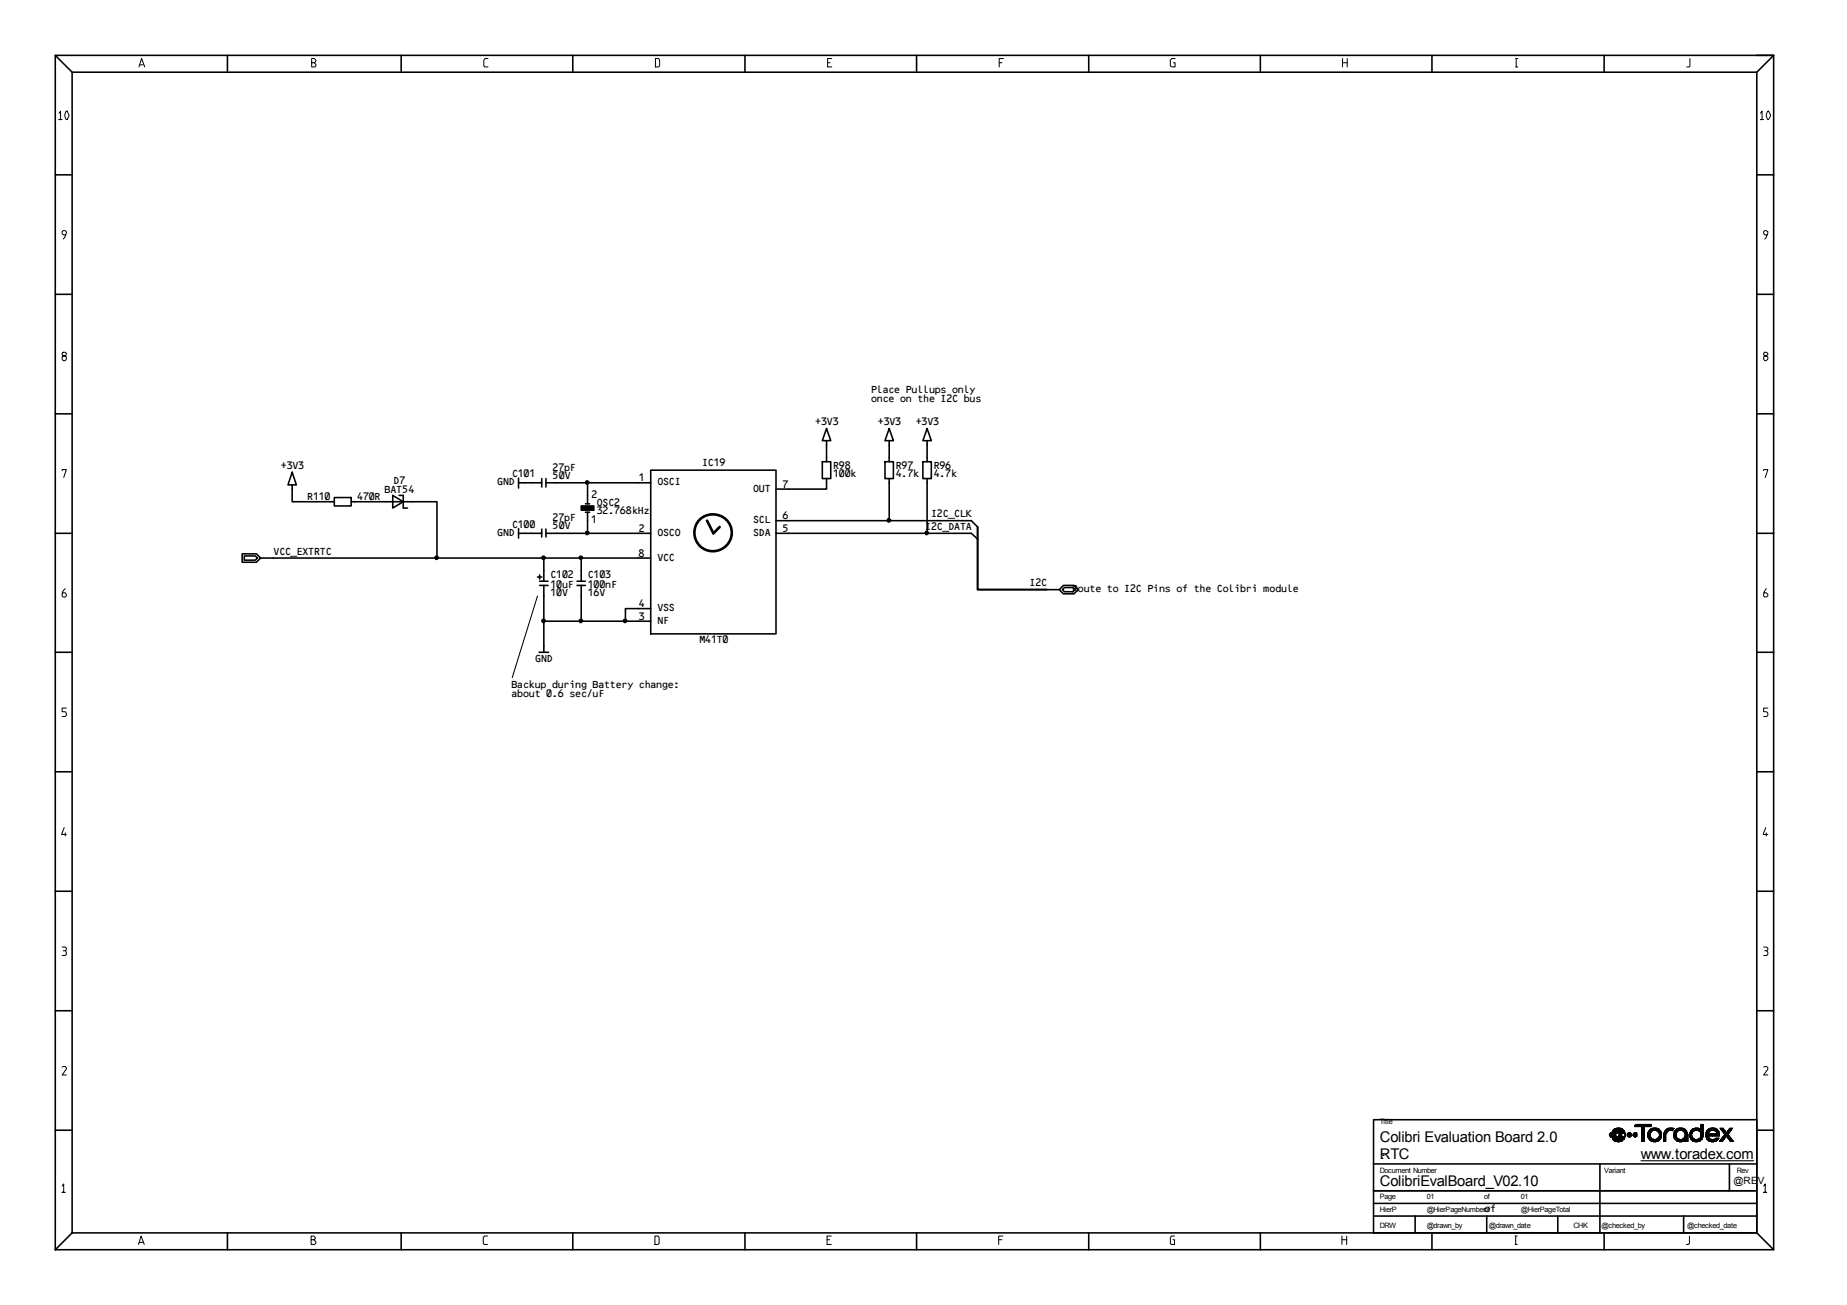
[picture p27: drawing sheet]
<svg xmlns="http://www.w3.org/2000/svg" width="297mm" height="210mm" viewBox="0 0 297 210" stroke-linecap="round" stroke-linejoin="round" font-family="sans-serif">
<defs><g id="words">
<g font-size="2.4">
<text x="221.9" y="183.7">Colibri Evaluation Board 2.0</text>
<text x="221.9" y="186.4">RTC</text>
<text x="221.9" y="190.7">ColibriEvalBoard_V02.10</text>
<text x="222" y="186.4">.</text>
<text x="263.9" y="186.5">www.toradex.com</text>
</g>
<g font-size="1.8">
<text x="140" y="63.2">Place Pullups only</text>
<text x="140" y="64.7">once on the I2C bus</text>
<text x="131.1" y="68.3">+3V3</text>
<text x="141.1" y="68.3">+3V3</text>
<text x="147.2" y="68.3">+3V3</text>
<text x="45.1" y="75.4">+3V3</text>
<text x="63.2" y="77.9">D7</text>
<text x="82.3" y="76.7">C101</text>
<text x="88.8" y="75.7">27pF</text>
<text x="88.8" y="77.1">50V</text>
<text x="102.7" y="77.4">1</text>
<text x="112.9" y="75">IC19</text>
<text x="133.9" y="75.4">R98</text>
<text x="133.9" y="76.7">100k</text>
<text x="144" y="75.4">R97</text>
<text x="144" y="76.7">4.7k</text>
<text x="150.1" y="75.4">R96</text>
<text x="150.1" y="76.7">4.7k</text>
<text x="49.4" y="80.4">R110</text>
<text x="57.4" y="80.4">470R</text>
<text x="61.8" y="79.3">BAT54</text>
<text x="79.9" y="78.1">GND</text>
<text x="88.8" y="83.8">27pF</text>
<text x="95.1" y="80">2</text>
<text x="95.9" y="81.5">OSC2</text>
<text x="95.9" y="82.7">32.768kHz</text>
<text x="105.7" y="78.1">OSCI</text>
<text x="121.1" y="79.1">OUT</text>
<text x="125.8" y="83.5">6</text>
<text x="125.8" y="78.4">7</text>
<text x="149.7" y="83.2">I2C_CLK</text>
<text x="43.9" y="89.3">VCC_EXTRTC</text>
<text x="79.9" y="86.2">GND</text>
<text x="82.3" y="84.9">C100</text>
<text x="88.8" y="85.1">50V</text>
<text x="95" y="84.2">1</text>
<text x="102.6" y="89.6">8</text>
<text x="102.7" y="85.5">2</text>
<text x="105.7" y="86.2">OSCO</text>
<text x="121.1" y="84.2">SCL</text>
<text x="121.1" y="86.2">SDA</text>
<text x="125.8" y="85.5">5</text>
<text x="148.8" y="85.2">I2C_DATA</text>
<text x="88.5" y="94.5">10uF</text>
<text x="88.5" y="95.9">10V</text>
<text x="88.5" y="92.9">C102</text>
<text x="94.5" y="94.5">100nF</text>
<text x="94.5" y="95.9">16V</text>
<text x="94.5" y="92.9">C103</text>
<text x="105.7" y="90.3">VCC</text>
<text x="165.5" y="94.2">I2C</text>
<text x="172.4" y="95.3">Route to I2C Pins of the Colibri module</text>
<text x="102.7" y="97.6">4</text>
<text x="102.7" y="99.7">3</text>
<text x="105.7" y="98.3">VSS</text>
<text x="105.7" y="100.3">NF</text>
<text x="86" y="106.4">GND</text>
<text x="112.4" y="103.4">M41T0</text>
<text x="82.2" y="110.6">Backup during Battery change:</text>
<text x="82.2" y="112.1">about 0.6 sec/uF</text>
<text x="222" y="185.9">.</text>
<text x="238.7" y="195">of</text>
</g>
<text font-size="1.6" x="278.8" y="190.5">@REV</text>
<g font-size="1.2">
<text x="221.9" y="180.9">Title</text>
<text x="221.9" y="188.7">Document Number</text>
<text x="258" y="188.7">Variant</text>
<text x="279.3" y="188.7">Rev</text>
<text x="221.9" y="194.9">HierP</text>
<text x="221.9" y="192.8">Page</text>
<text x="221.9" y="197.5">DRW</text>
<text x="229.4" y="192.8">01</text>
<text x="229.4" y="194.9">@HierPageNumberof</text>
<text x="229.4" y="197.5">@drawn_by</text>
<text x="238.7" y="192.8">of</text>
<text x="239.4" y="197.5">@drawn_date</text>
<text x="244.6" y="192.8">01</text>
<text x="244.6" y="194.9">@HierPageTotal</text>
<text x="253.1" y="197.5">CHK</text>
<text x="257.6" y="197.5">@checked_by</text>
<text x="271.4" y="197.5">@checked_date</text>
</g>
</g></defs>
<g fill="none" stroke="#000" stroke-width=".25">
<path d="M8.9 8.9h276.3v192.1h-276.3zM8.9 8.9l2.7 2.7M11.6 11.6h270.9v186.7h-270.9zM36.6 8.9v2.7M64.5 8.9v2.7M92.1 8.9v2.7M119.8 8.9v2.7M147.4 8.9v2.7M175.1 8.9v2.7M202.7 8.9v2.7M230.3 8.9v2.7M258 8.9v2.7"/>
<path d="M282.5 8.9h2.7l-2.7 2.7M8.9 28.1h2.7M282.5 28.1h2.7M8.9 47.3h2.7M282.5 47.3h2.7M8.9 66.6h2.7M47 76l.7 2h-1.4zM47 78v2.7h6.8M63.2 79.7l1.7 1-1.7 1zM64.2 79.7h.7v2h.6M83.4 77.7h3.7M83.4 76.9v1.6"/>
<path d="M87.1 77v1.3M87.8 77.7h16.8M87.8 77v1.3M94.5 77.7v3.3M104.6 75.6h20.2v26.4h-20.2zM132.2 74.3h1.4v2.7h-1.4zM132.9 68.9l.7 2h-1.4zM132.9 77v1.7h-8.1M132.9 70.9v3.4M142.3 74.3h1.4v2.7h-1.4zM143 68.9l.7 2h-1.4zM143 70.9v3.4"/>
<path d="M143 77v6.7M148.4 74.3h1.4v2.7h-1.4zM149.1 68.9l.7 2h-1.4zM149.1 70.9v3.4M149.1 77v8.8M282.5 66.6h2.7M8.9 85.8h2.7M38.9 89.1h2.3l.7 .7-.7 .6h-2.3zM39.3 89.4h1.8l.3 .4-.3 .3h-1.8zM41.9 89.8h62.7M53.8 80h2.7v1.4h-2.7zM56.5 80.7h13.8v9.1"/>
<path d="M83.4 85.8h3.7M83.4 85v1.5M86.4 92.8h.7M86.8 93.5h1.3M86.8 94.2h1.3M86.8 92.5v.6M87.1 85.1v1.3M87.5 99.9h13.1M87.5 89.8v3.7M87.5 94.2v10.7M87.8 85.8h16.8M87.8 85.1v1.3"/>
<path d="M92.8 93.5h1.3M92.8 94.2h1.3M93.5 89.8v3.7M93.5 94.2v5.7M94.1 82.4h.7M94.1 81h.7M94.5 82.4v3.4M104.6 97.9h-4v2h4M124.8 85.8h31.4l1 .9M124.8 83.7h31.4l1 1.1M168.3 94.8h2M170.3 94.8l.7-.6h1.7l.7 .6-.7 .7h-1.7z"/>
<path d="M170.9 94.8l.3-.3h1.4l.3 .3-.3 .4h-1.4zM282.5 85.8h2.7M8.9 104.9h2.7M86.7 104.9h1.5M282.5 104.9h2.7M8.9 124.1h2.7M282.5 124.1h2.7M8.9 143.4h2.7M282.5 143.4h2.7M8.9 162.6h2.7M282.5 162.6h2.7M8.9 181.8h2.7"/>
<path d="M11.6 198.3l-2.7 2.7M36.6 198.3v2.7M64.5 198.3v2.7M92.1 198.3v2.7M119.8 198.3v2.7M147.4 198.3v2.7M175.1 198.3v2.7M202.7 198.3v2.7M220.9 180.1h61.6v18.2h-61.6zM220.9 187.2h61.6M220.9 191.5h61.6M220.9 193.6h61.6"/>
<path d="M220.9 195.6h61.6M227.6 195.6v2.7M230.3 198.3v2.7M239.1 195.6v2.7M250.5 195.6v2.7M257.3 187.2v11.1M258 198.3v2.7M270.8 195.6v2.7M278.1 187.2v4.3M282.5 198.3l2.7 2.7M282.5 181.8h2.7"/>
</g>
<g fill="none" stroke="#000" stroke-width=".16">
<path d="M9.5 18.2l.2-.3v1.3h-.2h.5M10.6 18l.2-.1 .3 .6-.3 .7h-.1a1.05 1.05 0 0 1-.1-1.2zM22.4 10.8l.4-1.4 .5 1.4M22.5 10.4h.5M50.1 10.1h.4l.3-.3v-.1l-.3-.3h-.4v1.4h.5l.2-.2v-.3l-.3-.2M78.5 9.4h-.5l-.2 .3v.9l.2 .2h.5M105.4 9.4h.5l.2 .3v.9l-.2 .2h-.5zM133.1 10.1h.4M133.8 9.4h-.7v1.4h.7M160.7 10.1h.4M161.4 9.4h-.7v1.4M189 9.4h-.5l-.3 .3v.9l.3 .2h.5v-.7h-.3"/>
<path d="M215.9 10.1h.8M215.9 9.4v1.4M216.7 9.4v1.4M243.8 10.8h.3M243.8 9.4h.3M243.8 9.4v1.4M271.8 9.4v1.2l-.1 .2h-.4M283.1 18.2l.3-.3v1.3h-.3h.5M284.2 18l.1-.1 .2 .1 .2 .5-.2 .6-.2 .1a1.05 1.05 0 0 1-.1-1.2zM10.5 37.8h-.3l-.2-.3v-.2l.2-.2h.3l.2 .2-.3 .9-.2 .3M284.1 37.8h-.3l-.2-.3v-.2l.2-.2 .5 .2-.2 .9-.3 .3M10 56.8l.2 .4h.3l.2 .2v.4l-.2 .2h-.3l-.2-.2v-.4l.2-.2h.3l.2-.4-.2-.1h-.3z"/>
<path d="M283.8 56.7l-.2 .1 .2 .4 .5 .2v.4l-.2 .2h-.3l-.2-.2v-.4l.2-.2h.3l.2-.2v-.2zM10 75.7v-.2h.7l-.5 1.3M283.6 75.7v-.2h.7l-.4 1.3M10.5 94.7a1.19 1.19 0 0 0-.5 1.2l.2 .1h.3l.2-.1-.2-.6h-.4M284.1 94.7a1.41 1.41 0 0 0-.5 1.2l.2 .1 .5-.1v-.3l-.2-.3h-.4M10.7 113.9h-.7v.6h.5l.2 .2v.4l-.2 .1h-.5M284.3 113.9h-.7v.6h.5l.2 .2-.1 .5h-.6M10.3 133.1l-.4 1.1h.8M10.5 134v.5M284 133.1l-.5 1.1h.8M284.1 134v.5M10 152.3h.5l.2 .2v.3l-.2 .1"/>
<path d="M10.2 152.9l.4 .1 .1 .5-.2 .2h-.5M283.6 152.3h.5l.2 .2v.3l-.2 .1M283.8 152.9l.4 .1 .1 .5-.2 .2h-.5M10 171.6l.5-.1 .2 .2v.3l-.7 .9h.7M283.6 171.6a.48 .48 0 0 1 .7 .1v.3l-.7 .9h.7M10 190.8l.2-.4v1.4h-.2h.5M22.4 199.8h.6M50 199.4h.5l.2-.2v-.1l-.2-.3h-.5v1.4h.5l.3-.2v-.3l-.3-.3M78.4 198.8h-.5l-.2 .3v.9l.2 .2h.5M105.3 198.8h.5l.2 .3v.9l-.2 .2h-.5zM133 199.4h.4M133.7 198.8h-.7v1.4h.7"/>
<path d="M160.6 199.4h.5M161.3 198.8h-.7v1.4M188.9 198.8h-.5l-.2 .3v.9l.2 .2h.5v-.8h-.3M215.8 198.8v1.4M215.8 199.4h.8M216.6 198.8v1.4M243.7 198.8h.3M243.8 198.8v1.4M258.8 182.5h1M258.8 182.6h1M258.8 182.5v.1h1M258.9 182.3h1"/>
<path d="M258.9 182.4h.9M258.9 182.7h1M258.9 182.7l.1 .1M258.9 182.6v.1M259 182.8h.9M259 182.8v.1h2.3M259.2 182.1h2.1M259.2 182h2.1M259.2 183h2.1M259.2 182.9l.1 .3M259.3 182h2M259.3 181.9h1.9"/>
<path d="M259.3 183.1h2M259.3 183.2h1.9M259.3 181.9l-.1 .3M259.3 183.2l.3 .3M259.4 181.8h1.7M259.4 183.3h1.7M259.5 181.7h1.5M259.6 181.6h1.3M259.6 183.4h1.3M259.6 183.5h1.3M259.6 181.6l-.3 .3M259.6 183.5l.2 .1"/>
<path d="M259.7 181.5h1.2M259.7 183.6h1.2M259.8 181.5l-.2 .1M259.8 182.4v.3l.2 .2M259.9 181.5h.7l.3 .1M259.9 183.6l.2 .1 .5-.1M259.9 182.3l-.1 .1M259.9 182.2v.1M260.1 181.5h-.2M260.3 182.3h.6M260.3 182.9v-.1h.6v.1M260.3 182.2v.2"/>
<path d="M260.3 182.7h.6M260.3 182.4l.1 .1M260.4 182.5h.4M260.4 182.6h.4M260.4 182.5v.1M260.8 182.6h-.5v.2M260.8 182.4v.2M260.8 182.6l.1 .1M260.9 182.7v.1M260.9 182.2v.2h-.6M260.9 181.6l.3 .3M260.9 183.5l-.1 .1"/>
<path d="M261.2 181.9l.1 .1M261.2 183.2l-.3 .3M261.3 182.3h.1M261.3 182v.4h.1M261.3 182.7h.1M261.3 182.8h.1M261.3 182.7v.1M261.3 182.9v.2M261.3 182.2l.1 .2M261.3 182.8l-.1 .1M261.3 183.1l-.1 .1M261.4 182.2h-2.4l-.2 .3"/>
<path d="M261.4 182.4v.3M261.4 182.6l-.1 .1M261.4 182.7l-.1 .2M261.7 182.5h.6M261.7 182.6h.6M261.7 182.6l.1 .1M261.8 182.3l.1-.1 .4 .1M261.8 182.3h.5M261.8 182.7h.5M261.8 182.3v.1M261.9 182.8l.1 .1 .2-.1M262.3 182.4h-.6v.2"/>
<path d="M262.3 182.3v.5h-.5v-.1M262.6 182.5h.6M262.6 182.6h.6M262.6 182.5v.1h.6M262.7 182.3l.5-.1v.6h-.5v-.2M262.7 182.3h.5M262.7 182.4h.5M262.7 182.7h.5M262.7 182.3v.1M262.7 182.4l-.1 .1M262.9 181.1h2.6M262.9 181h2.6"/>
<path d="M262.9 182.8v.1l.2-.1M263 180.9h2.5M263.1 180.9h2.4v.3h-2.6zM264 182.2h.4M264 182.1h.4M264 182h.4M264 181.9h.4M264 181.8h.4M264 181.7h.4M264 181.6h.4M264 181.5h.4M264 181.4h.4"/>
<path d="M264 181.3h.4M264 182.3h.4M264 182.4h.4M264 182.5h.4M264 182.6h.4M264 182.7h.4M264 182.8h.4M264 182.9h.4M264 183h.4M264 183.1h.4M264 183.2h.4M264 183.3h.4"/>
<path d="M264 183.4h.4M264 183.5h.4M264 181.2v2.4h.4v-2.4M265 182.2h.4M265 182.3h.3M265 182.4h.3M265 182.5h.3M265 182.6h.3M265 182.7h.3M265 182.8h.4M265 182.9h.5M265 182.2v.7"/>
<path d="M265 182.9l.1 .2M265.1 182.1h.4M265.1 182h.5M265.1 183h.4M265.1 183.1h.5M265.1 183.1l.2 .2M265.1 182l-.1 .2M265.2 182h.4M265.2 181.9h.7M265.2 183.1h.4M265.2 183.2h.7v.1M265.3 181.8h1.7"/>
<path d="M265.3 183.3h1.6M265.3 181.8l-.2 .2M265.3 183.3l.1 .2M265.3 181.7h1.6M265.3 183.4h1.6M265.3 182.3v.5l.3 .3M265.4 181.6h1.5M265.4 181.6l.4-.1a1.15 1.15 0 0 1 1.2 .4M265.4 183.5h1.4M265.4 183.5l.2 .1 1.2-.1M265.4 181.6l-.1 .2M265.5 181.5h1.2"/>
<path d="M265.5 182.1l-.2 .2M265.6 182l-.1 .1M265.6 181.9v.1M265.6 183.1h.1M265.6 183.1l.2 .1M265.8 183.6l.1 .1 .5-.1M265.9 181.8l-.1 .1M266.3 183.2h.7M266.4 181.9h.6M266.4 181.8v.1M266.4 183.2l-.2 .1M266.5 183.1h.5"/>
<path d="M266.5 181.9l.1 .1M266.6 182h.5M266.6 183.1h.5M266.6 182l.1 .1M266.7 182.1h.5M266.7 183h.4M266.7 182.1l.2 .2M266.8 182.2h.4M266.8 182.9h.4M266.9 182.3h.3M266.9 182.4h.3M266.9 182.5h.3"/>
<path d="M266.9 182.6h.3M266.9 182.7h.3M266.9 182.8h.3M266.9 182.8l-.5 .4M266.9 182.3v.5M266.9 183.3l-.1 .2M267 181.9l.2 .3M267 183.2l-.1 .1M267.2 182.2v.7M267.2 182.9l-.2 .3M267.5 182.3h.5M267.5 182.4h.5"/>
<path d="M267.5 182.5h.4M267.5 182.6h.4M267.5 182.7h.4M267.5 182.8h.4M267.5 182.9h.4M267.5 183h.4M267.5 183.1h.4M267.5 183.2h.4M267.5 183.3h.4M267.5 183.4h.4M267.5 183.5h.4M267.6 182.2h.5"/>
<path d="M267.6 182.1h.5M267.7 182h.4M267.7 182h.5M267.8 181.9l-.3 .5M267.9 181.8h1.2M267.9 181.7h1.2M268 181.6h1.2M268.1 182.2l-.2 .2v1.2h-.4v-1.2M268.1 181.5h1.1M268.1 182v.2M268.2 181.9v.1M268.2 182h-.1"/>
<path d="M268.6 181.8l-.8 .1M269.2 182.5h.4M269.2 182.6h.4M269.2 182.6v.1M269.2 182.2h.4M269.2 182.1h.5M269.2 182h.5M269.2 181.5h-.9l-.5 .4M269.2 182.3h.4M269.2 182.4h.4M269.2 182.7h.4M269.2 182.8h.4"/>
<path d="M269.2 182.9h.5M269.2 183h.5M269.2 183.1h.5M269.2 181.5l-.1 .1-.1 .3-.1-.1M269.2 182v.4M269.2 182.7v.4M269.2 182.4v.2M269.2 183.1l.3 .2M269.3 182h.5M269.3 181.9h.7M269.3 183.1h.5M269.3 183.2l.9 .1"/>
<path d="M269.5 181.8h1.7M269.5 183.3h1.9M269.5 181.8l-.3 .2M269.5 183.3l.1 .2M269.6 181.7h1.4M269.6 181.6h1.4M269.6 183.4h1.8M269.6 183.5h1.3M269.6 183.5l1.2 .1M269.6 181.6l-.1 .2M269.6 182.2v.7l.1 .2M269.7 181.5h1.1"/>
<path d="M269.7 182.1l-.1 .1M269.7 183.1l.1 .1M269.8 181.9l-.1 .2M269.9 183.6l.6 .1M270.1 181.8l-.2 .1M270.5 181.9h.7M270.5 181.8l.1 .1M270.6 183.6l-.2 .1M270.8 183.1h.6M270.8 181.9v.1M270.8 182.1h.5M270.8 182h.5"/>
<path d="M270.8 182h.4M270.8 181.5h-.9l-.3 .1M270.8 183h.6M270.8 181.5l.4 .4M270.8 182.1l.2 .2M270.8 182v.1M270.8 183v.1M270.8 183.1v.1M270.9 182.2h.5M270.9 182.9h.5M271 182.3h.4M271 182.4h.4"/>
<path d="M271 182.5h.4M271 182.6h.4M271 182.7h.4M271 182.8h.4M271 183.5h.4M271 182.3v.5M271 182.8l-.2 .2M271.2 181.9l.2 .3M271.4 182.4v.2M271.4 182.2v.2M271.4 183.2l-1 .1M271.4 182.6v1h-.4v-.2l-.2 .2"/>
<path d="M271.7 198.8v1.2l-.2 .2h-.3M271.7 182.3h.4M271.7 182.4h.4M271.7 182.5h.3M271.7 182.6h.3M271.7 182.6h.4M271.7 182.7h.4M271.7 182.8h.4M271.7 182.7l.2 .4M271.7 182.4v.3M271.8 182.2h.4M271.8 182.1h.4"/>
<path d="M271.8 182.9h.4M271.8 183h.4M271.9 182h.3M271.9 182h.4M271.9 183.1h.4M271.9 183.1h.5M271.9 183.2h.6M271.9 183.2l.1 .1M271.9 181.9v.1M271.9 183.1v.1M271.9 182l-.2 .4M271.9 181.8h2"/>
<path d="M272 181.7h1.9M272 183.3h1.6M272 183.3l.3 .3M272 182.5l.1 .3M272.1 181.6h1.4M272.1 183.4h1.5M272.1 182.8l.1 .1M272.1 182.3l-.1 .2M272.2 181.5h1.3M272.2 183.5h1.3M272.2 183.6h1.2M272.2 182.1v.1"/>
<path d="M272.2 182.9v.1M272.2 183l.2 .1M272.2 182.2l-.1 .1M272.3 181.5l-.4 .4M272.3 182l-.1 .1M272.4 183.1l.3 .2M272.4 181.9l-.1 .1M272.5 181.8v.1h-.6M272.5 181.5h.6l.4 .1M272.5 183.6l.1 .1 .5-.1M272.6 181.5h-.1M273 181.8l.9 .1"/>
<path d="M273.2 181.9l.3 .2M273.3 182h.6M273.3 183.1h.5M273.4 182h.5M273.4 183.1h.4M273.4 183.1l-.3 .1M273.5 182.2h.4M273.5 182.1h.4M273.5 181.6l.1 .1v-.8h.3v1.8M273.5 182.3h.4M273.5 182.8h.4M273.5 182.9h.4"/>
<path d="M273.5 183h.3M273.5 183.5l-.2 .1M273.5 183l-.1 .1M273.5 182.1v.2M273.5 182.8v.2M273.5 182.3l.1 .2M273.6 181.6h.3M273.6 181.5h.3M273.6 181.4h.3M273.6 181.3h.3M273.6 181.2h.3M273.6 181.1h.3"/>
<path d="M273.6 181h.3M273.6 180.9h.3M273.6 182.4h.3M273.6 182.5h.3M273.6 182.6h.3M273.6 182.7h.3M273.6 182.6l-.1 .2M273.6 182.5v.1M273.7 183.2l-.8 .1M273.7 183.2l-.2 .3M273.8 183.1l-.1 .1M273.9 182.7l-.1 .4"/>
<path d="M274.3 182.3h.4M274.3 182.4h2.2M274.3 182.5h2.2M274.3 182.6h2.2M274.3 182.8h.4M274.3 182.9h.5v.2M274.3 182.7l.2 .5M274.3 182.4v.3M274.4 182.1h.4M274.4 182h.4M274.4 183h.4M274.4 183.1h.4"/>
<path d="M274.5 182h.4M274.5 181.9h.7M274.5 183.1h.4M274.5 183.2l.8 .1M274.5 183.2l.2 .3M274.5 181.9l-.2 .5M274.6 181.8h1.7M274.6 183.3h1.7M274.7 181.7h1.5M274.7 181.7l.4-.2h.7l.6 .4M274.7 183.4h1.5M274.7 181.7l-.2 .2"/>
<path d="M274.7 182.7v.2M274.7 181.6h1.5M274.7 183.5h1.4M274.7 182.2v.2M274.7 183.5l.2 .1M274.8 182v.2h-.5M274.8 181.5h1.2M274.8 183.6h1.2M274.8 183.1l.2 .1M275 181.9l-.2 .1M275.1 183.6l.2 .1 .5-.1M275.2 181.8l-.1 .1"/>
<path d="M275.4 181.5v.3M275.4 182.4v.3M275.7 181.8l.7 .1M275.8 183.1h.6M275.8 181.9l.2 .1M275.8 183.1v.1M275.9 182h.5M275.9 183.1h.5v.1M276 182l.1 .2h.3M276 182h.4M276 183.1h-.2M276.1 182.1h.3"/>
<path d="M276.1 183.5l-.2 .1M276.2 182.3h.3M276.2 182.2v.2M276.4 183.2l-.9 .1M276.4 181.9v.1M276.4 183.2l-.3 .3M276.4 182.2l.1 .2M276.4 182v.2M276.5 182.4v.3h-2.2M276.6 183.5h.5M276.7 181.5h.4M276.7 183.3h.5"/>
<path d="M276.7 183.4h.4M276.8 181.7h.5M276.8 181.6h.4M276.8 183.2h.5M276.9 181.8h.5M276.9 183.1h.5M276.9 181.9h.6M276.9 183h.6M276.9 183.1h.6M276.9 183.6l.7-.9 .7 .9M277 182h.5M277 182.9h.5"/>
<path d="M277.1 182.2h1M277.1 182.1h.5M277.1 182h.4M277.1 182.8h.5M277.2 182.6h.8M277.2 182.7h.9M277.3 182.3h.7M277.3 182.6h.7M277.4 182.4h.6M277.4 182.5h.5M277.7 182.1h.4M277.7 182.8h.4"/>
<path d="M277.8 182h.4M277.8 181.9h.6M277.8 182.9h.4M277.8 183h.5M277.9 182.5l.7-1h-.4l-.6 .7-.5-.7h-.5l.9 1-1 1.1h.5M277.9 183.1h.5M277.9 182.5l.9 1.1h-.6M278 181.8h.5M278 183.1h.5M278 183.2h.5M278 181.7h.5M278 181.6h.5"/>
<path d="M278.1 181.5h.5M278.1 183.3h.5M278.1 183.4h.5M278.1 183.5h.6M283.6 190.8l.3-.4v1.4h-.3h.5M22.3 200.2l.4-1.4 .5 1.4M243.7 200.2h.3"/>
</g>
<path d="M263.9 186.7h18.1" fill="none" stroke="#000" stroke-width=".18"/>
<g fill="none" stroke="#000" stroke-width=".42">
<path d="M113.7 83.7l1 2.1 1-1"/>
<circle cx="114.7" cy="85.7" r="3"/>
</g>
<path d="M93.5 81.4h2v.7h-2z" fill-rule="evenodd" fill="#000" stroke="#000" stroke-width=".25"/>
<path d="M157.2 84.8v10h11.1" fill="none" stroke="#000" stroke-width=".34"/>
<g fill="#000" stroke="#000" stroke-width=".16">
<circle cx="94.4" cy="77.6" r=".31"/>
<circle cx="70.2" cy="89.7" r=".31"/>
<circle cx="87.4" cy="99.9" r=".31"/>
<circle cx="87.4" cy="89.7" r=".31"/>
<circle cx="93.4" cy="99.9" r=".31"/>
<circle cx="93.4" cy="89.7" r=".31"/>
<circle cx="94.4" cy="85.7" r=".31"/>
<circle cx="100.5" cy="99.9" r=".31"/>
<circle cx="142.9" cy="83.7" r=".31"/>
<circle cx="149" cy="85.7" r=".31"/>
</g>
<path d="M86.4 95.9l-4 13.1" fill="none" stroke="#000" stroke-width=".17"/>
<use href="#words"/>
</svg>
